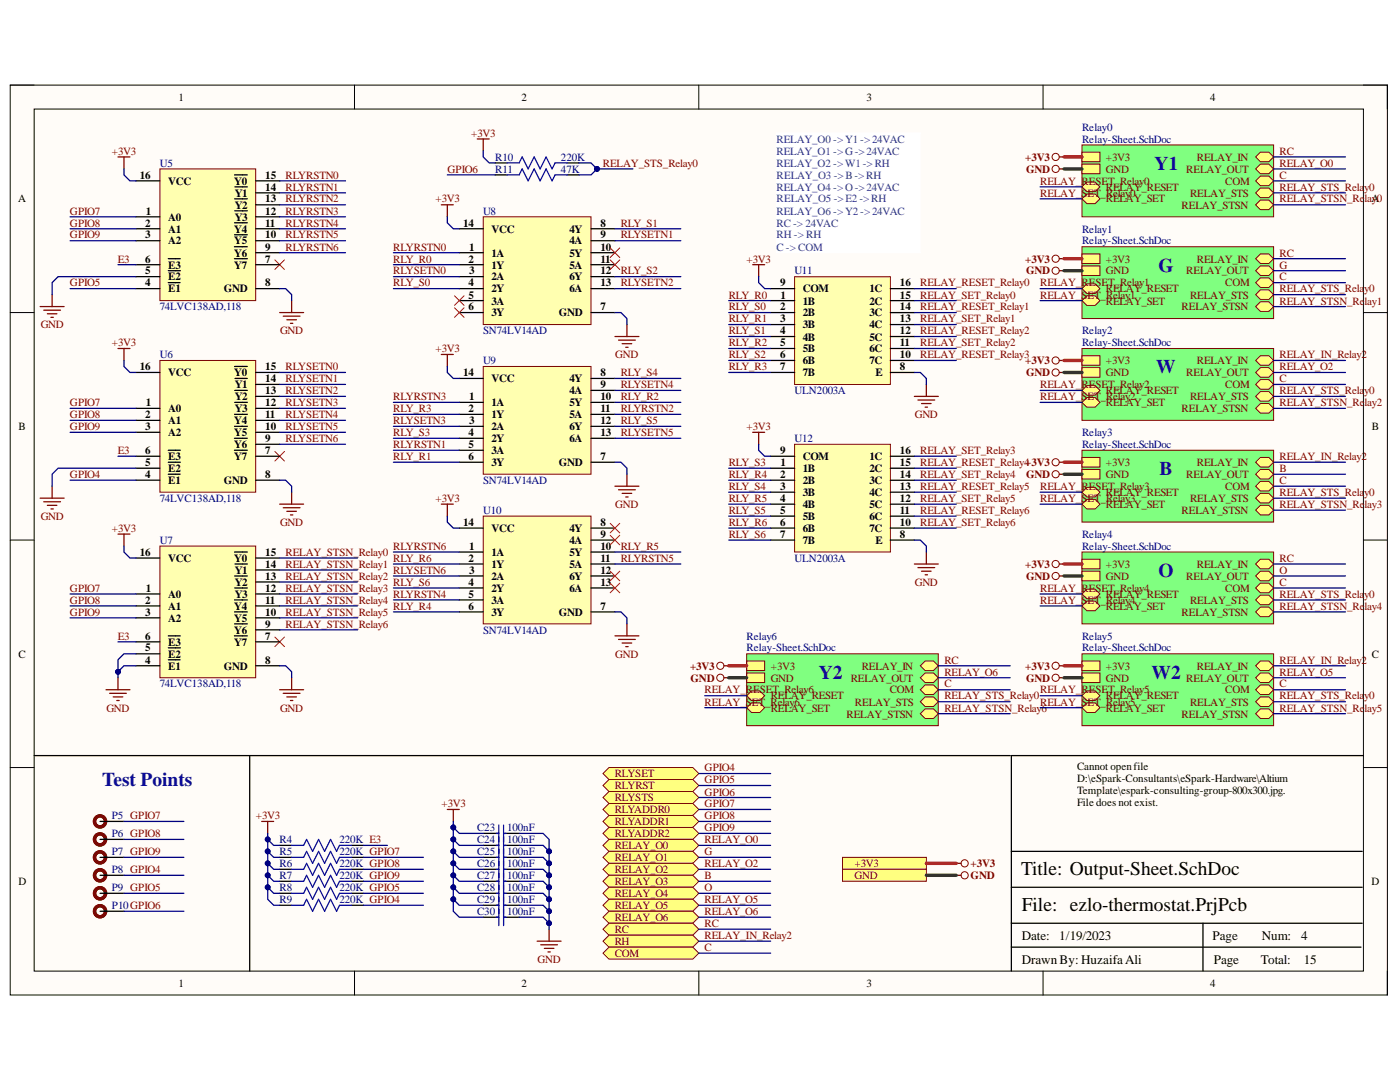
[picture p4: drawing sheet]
<svg xmlns="http://www.w3.org/2000/svg" width="279mm" height="216mm" viewBox="0 0 279 216" stroke-linecap="round" stroke-linejoin="round" font-family="sans-serif">
<defs><g id="words">
<g font-size="3.9" fill="#0b0b8e">
<text x="230.4" y="33.9">Y1</text>
<text x="231.2" y="54.2">G</text>
<text x="230.8" y="74.5">W</text>
<text x="231.4" y="94.7">B</text>
<text x="231.2" y="115.1">O</text>
<text x="163.4" y="135.4">Y2</text>
<text x="229.8" y="135.4">W2</text>
<text x="20.4" y="156.9">Test Points</text>
</g>
<g font-size="3.9">
<text x="203.8" y="174.5">Title: Output-Sheet.SchDoc</text>
<text x="203.9" y="181.7">File: ezlo-thermostat.PrjPcb</text>
</g>
<g font-size="2.6">
<text x="203.9" y="187.5">Date:</text>
<text x="211.4" y="187.5">1/19/2023</text>
<text x="242" y="187.5">Page</text>
<text x="251.8" y="187.5">Num:</text>
<text x="259.7" y="187.5">4</text>
<text x="203.9" y="192.3">Drawn By: HuzaifaAli</text>
<text x="242.3" y="192.3">Page</text>
<text x="251.6" y="192.3">Total:</text>
<text x="260.2" y="192.3">15</text>
</g>
<g font-size="2.2">
<text x="35.6" y="20.1">1</text>
<text x="104.1" y="20.1">2</text>
<text x="172.9" y="20.1">3</text>
<text x="241.5" y="20.1">4</text>
<text x="27.9" y="35.7">16</text>
<text x="52.9" y="35.7">15</text>
<text x="3.6" y="40.4">A</text>
<text x="33.6" y="36.8">VCC</text>
<text x="46.8" y="36.8">Y0</text>
<text x="46.8" y="41.7">Y2</text>
<text x="46.8" y="39.2">Y1</text>
<text x="52.9" y="40.4">13</text>
<text x="52.9" y="38">14</text>
<text x="29" y="45.2">2</text>
<text x="29" y="47.6">3</text>
<text x="29.1" y="42.8">1</text>
<text x="33.6" y="44">A0</text>
<text x="33.6" y="46.4">A1</text>
<text x="46.8" y="46.4">Y4</text>
<text x="46.8" y="44">Y3</text>
<text x="52.9" y="47.6">10</text>
<text x="52.9" y="45.2">11</text>
<text x="52.9" y="42.8">12</text>
<text x="92.4" y="45.2">14</text>
<text x="98.1" y="46.4">VCC</text>
<text x="113.6" y="46.4">4Y</text>
<text x="119.8" y="45.2">8</text>
<text x="119.8" y="47.6">9</text>
<text x="29" y="52.4">6</text>
<text x="33.6" y="48.8">A2</text>
<text x="33.6" y="53.6">E3</text>
<text x="46.8" y="53.6">Y7</text>
<text x="46.8" y="51.2">Y6</text>
<text x="46.8" y="48.8">Y5</text>
<text x="52.9" y="52.4">7</text>
<text x="52.9" y="50">9</text>
<text x="93.5" y="52.4">2</text>
<text x="93.6" y="50">1</text>
<text x="98.1" y="51.2">1A</text>
<text x="98.1" y="53.6">1Y</text>
<text x="113.6" y="48.8">4A</text>
<text x="113.6" y="51.2">5Y</text>
<text x="113.6" y="53.6">5A</text>
<text x="119.8" y="50">10</text>
<text x="119.8" y="52.4">11</text>
<text x="29" y="57.1">4</text>
<text x="29" y="54.8">5</text>
<text x="33.6" y="58.3">E1</text>
<text x="33.6" y="55.9">E2</text>
<text x="44.6" y="58.3">GND</text>
<text x="52.9" y="57.1">8</text>
<text x="93.5" y="57.1">4</text>
<text x="93.5" y="59.6">5</text>
<text x="93.6" y="54.8">3</text>
<text x="98.1" y="55.9">2A</text>
<text x="98.1" y="58.3">2Y</text>
<text x="113.6" y="55.9">6Y</text>
<text x="113.6" y="58.3">6A</text>
<text x="119.8" y="54.8">12</text>
<text x="119.8" y="57.1">13</text>
<text x="155.7" y="57.1">9</text>
<text x="155.8" y="59.6">1</text>
<text x="160.2" y="58.3">COM</text>
<text x="173.5" y="58.3">1C</text>
<text x="179.6" y="57.1">16</text>
<text x="179.6" y="59.6">15</text>
<text x="93.5" y="62">6</text>
<text x="98.1" y="60.8">3A</text>
<text x="98.1" y="63.1">3Y</text>
<text x="111.5" y="63.1">GND</text>
<text x="119.8" y="62">7</text>
<text x="155.7" y="62">2</text>
<text x="155.7" y="64.3">3</text>
<text x="160.2" y="60.8">1B</text>
<text x="160.2" y="63.1">2B</text>
<text x="160.2" y="65.5">3B</text>
<text x="173.5" y="60.8">2C</text>
<text x="173.5" y="63.1">3C</text>
<text x="173.5" y="65.5">4C</text>
<text x="179.6" y="62">14</text>
<text x="179.6" y="64.3">13</text>
<text x="155.7" y="66.7">4</text>
<text x="155.7" y="69.1">5</text>
<text x="155.7" y="71.5">6</text>
<text x="160.2" y="68">4B</text>
<text x="160.2" y="70.3">5B</text>
<text x="173.5" y="68">5C</text>
<text x="173.5" y="70.3">6C</text>
<text x="179.6" y="66.7">12</text>
<text x="179.6" y="69.1">11</text>
<text x="179.6" y="71.5">10</text>
<text x="27.9" y="73.9">16</text>
<text x="33.6" y="75.1">VCC</text>
<text x="46.8" y="75.1">Y0</text>
<text x="46.8" y="77.5">Y1</text>
<text x="52.9" y="76.2">14</text>
<text x="52.9" y="73.9">15</text>
<text x="92.4" y="75.1">14</text>
<text x="98.1" y="76.2">VCC</text>
<text x="113.6" y="76.2">4Y</text>
<text x="119.8" y="75.1">8</text>
<text x="119.8" y="77.5">9</text>
<text x="155.7" y="73.9">7</text>
<text x="160.2" y="72.7">6B</text>
<text x="160.2" y="75.1">7B</text>
<text x="173.5" y="72.7">7C</text>
<text x="174.7" y="75.1">E</text>
<text x="179.6" y="73.9">8</text>
<text x="29" y="83.4">2</text>
<text x="29.1" y="81.1">1</text>
<text x="33.6" y="82.2">A0</text>
<text x="46.8" y="82.2">Y3</text>
<text x="46.8" y="79.9">Y2</text>
<text x="52.9" y="83.4">11</text>
<text x="52.9" y="81.1">12</text>
<text x="52.9" y="78.7">13</text>
<text x="93.5" y="82.2">2</text>
<text x="93.6" y="79.9">1</text>
<text x="98.1" y="81.1">1A</text>
<text x="98.1" y="83.4">1Y</text>
<text x="113.6" y="78.7">4A</text>
<text x="113.6" y="81.1">5Y</text>
<text x="113.6" y="83.4">5A</text>
<text x="119.8" y="79.9">10</text>
<text x="119.8" y="82.2">11</text>
<text x="3.7" y="85.8">B</text>
<text x="29" y="85.8">3</text>
<text x="33.6" y="84.6">A1</text>
<text x="33.6" y="87.1">A2</text>
<text x="46.8" y="89.4">Y6</text>
<text x="46.8" y="87.1">Y5</text>
<text x="46.8" y="84.6">Y4</text>
<text x="52.9" y="88.2">9</text>
<text x="52.9" y="85.8">10</text>
<text x="93.5" y="87.1">4</text>
<text x="93.5" y="89.4">5</text>
<text x="93.6" y="84.6">3</text>
<text x="98.1" y="85.8">2A</text>
<text x="98.1" y="88.2">2Y</text>
<text x="113.6" y="85.8">6Y</text>
<text x="113.6" y="88.2">6A</text>
<text x="119.8" y="84.6">12</text>
<text x="119.8" y="87.1">13</text>
<text x="273.8" y="85.8">B</text>
<text x="29" y="95.4">4</text>
<text x="29" y="93">5</text>
<text x="29" y="90.6">6</text>
<text x="33.6" y="94.2">E2</text>
<text x="33.6" y="91.8">E3</text>
<text x="46.8" y="91.8">Y7</text>
<text x="52.9" y="90.6">7</text>
<text x="52.9" y="95.4">8</text>
<text x="93.5" y="91.8">6</text>
<text x="98.1" y="90.6">3A</text>
<text x="98.1" y="93">3Y</text>
<text x="111.5" y="93">GND</text>
<text x="119.8" y="91.8">7</text>
<text x="155.7" y="95.4">2</text>
<text x="155.7" y="90.6">9</text>
<text x="155.8" y="93">1</text>
<text x="160.2" y="94.2">1B</text>
<text x="160.2" y="91.8">COM</text>
<text x="173.5" y="91.8">1C</text>
<text x="173.5" y="94.2">2C</text>
<text x="179.6" y="90.6">16</text>
<text x="179.6" y="93">15</text>
<text x="179.6" y="95.4">14</text>
<text x="33.6" y="96.6">E1</text>
<text x="44.6" y="96.6">GND</text>
<text x="155.7" y="97.8">3</text>
<text x="155.7" y="100.2">4</text>
<text x="160.2" y="96.6">2B</text>
<text x="160.2" y="99">3B</text>
<text x="160.2" y="101.3">4B</text>
<text x="173.5" y="96.6">3C</text>
<text x="173.5" y="99">4C</text>
<text x="173.5" y="101.3">5C</text>
<text x="179.6" y="97.8">13</text>
<text x="179.6" y="100.2">12</text>
<text x="92.4" y="105">14</text>
<text x="98.1" y="106.2">VCC</text>
<text x="113.6" y="106.2">4Y</text>
<text x="119.8" y="105">8</text>
<text x="119.8" y="107.3">9</text>
<text x="155.7" y="102.5">5</text>
<text x="155.7" y="105">6</text>
<text x="155.7" y="107.3">7</text>
<text x="160.2" y="103.7">5B</text>
<text x="160.2" y="106.2">6B</text>
<text x="173.5" y="103.7">6C</text>
<text x="173.5" y="106.2">7C</text>
<text x="179.6" y="107.3">8</text>
<text x="179.6" y="102.5">11</text>
<text x="179.6" y="105">10</text>
<text x="27.9" y="110.9">16</text>
<text x="33.6" y="112.1">VCC</text>
<text x="46.8" y="112.1">Y0</text>
<text x="52.9" y="113.3">14</text>
<text x="52.9" y="110.9">15</text>
<text x="93.5" y="112.1">2</text>
<text x="93.6" y="109.7">1</text>
<text x="98.1" y="110.9">1A</text>
<text x="98.1" y="113.3">1Y</text>
<text x="113.6" y="108.5">4A</text>
<text x="113.6" y="110.9">5Y</text>
<text x="113.6" y="113.3">5A</text>
<text x="119.8" y="109.7">10</text>
<text x="119.8" y="112.1">11</text>
<text x="160.2" y="108.5">7B</text>
<text x="174.7" y="108.5">E</text>
<text x="29.1" y="118.1">1</text>
<text x="33.6" y="119.3">A0</text>
<text x="46.8" y="119.3">Y3</text>
<text x="46.8" y="116.9">Y2</text>
<text x="46.8" y="114.5">Y1</text>
<text x="52.9" y="118.1">12</text>
<text x="52.9" y="115.7">13</text>
<text x="93.5" y="116.9">4</text>
<text x="93.5" y="119.3">5</text>
<text x="93.6" y="114.5">3</text>
<text x="98.1" y="115.7">2A</text>
<text x="98.1" y="118.1">2Y</text>
<text x="113.6" y="115.7">6Y</text>
<text x="113.6" y="118.1">6A</text>
<text x="119.8" y="114.5">12</text>
<text x="119.8" y="116.9">13</text>
<text x="29" y="120.4">2</text>
<text x="29" y="122.9">3</text>
<text x="33.6" y="121.6">A1</text>
<text x="33.6" y="124.1">A2</text>
<text x="46.8" y="124.1">Y5</text>
<text x="46.8" y="121.6">Y4</text>
<text x="52.9" y="125.3">9</text>
<text x="52.9" y="122.9">10</text>
<text x="52.9" y="120.4">11</text>
<text x="93.5" y="121.6">6</text>
<text x="98.1" y="120.4">3A</text>
<text x="98.1" y="122.9">3Y</text>
<text x="111.5" y="122.9">GND</text>
<text x="119.8" y="121.6">7</text>
<text x="3.7" y="131.3">C</text>
<text x="29" y="130">5</text>
<text x="29" y="127.6">6</text>
<text x="33.6" y="131.3">E2</text>
<text x="33.6" y="128.8">E3</text>
<text x="46.8" y="128.8">Y7</text>
<text x="46.8" y="126.4">Y6</text>
<text x="52.9" y="127.6">7</text>
<text x="273.8" y="131.3">C</text>
<text x="29" y="132.4">4</text>
<text x="33.6" y="133.6">E1</text>
<text x="44.6" y="133.6">GND</text>
<text x="52.9" y="132.4">8</text>
<text x="214.9" y="153.7">Cannot openfile</text>
<text x="214.9" y="156">D:\eSpark-Consultants\eSpark-Hardware\Altium</text>
<text x="214.9" y="158.5">Template\espark-consulting-group-800x300.jpg.</text>
<text x="214.9" y="160.8">File does not exist.</text>
<text x="3.7" y="176.7">D</text>
<text x="273.7" y="176.7">D</text>
<text x="35.6" y="196.9">1</text>
<text x="104.1" y="196.9">2</text>
<text x="172.9" y="196.9">3</text>
<text x="241.5" y="196.9">4</text>
</g>
<g font-size="2.2" fill="#800000">
<text x="94" y="27.3">+3V3</text>
<text x="22.3" y="30.8">+3V3</text>
<text x="57" y="35.7">RLYRSTN0</text>
<text x="89.3" y="34.5">GPIO6</text>
<text x="120.3" y="33.3">RELAY_STS_Relay0</text>
<text x="204.6" y="32.1">+3V3</text>
<text x="204.8" y="34.5">GND</text>
<text x="220.7" y="32.1">+3V3</text>
<text x="220.7" y="34.5">GND</text>
<text x="236.8" y="34.5">RELAY_OUT</text>
<text x="238.9" y="32.1">RELAY_IN</text>
<text x="255.4" y="33.3">RELAY_O0</text>
<text x="255.4" y="30.8">RC</text>
<text x="255.4" y="35.7">C</text>
<text x="57" y="38">RLYRSTN1</text>
<text x="57" y="40.4">RLYRSTN2</text>
<text x="86.9" y="40.4">+3V3</text>
<text x="207.6" y="36.8">RELAY_RESET_Relay0</text>
<text x="207.6" y="39.2">RELAY_SET_Relay0</text>
<text x="220.7" y="38">RELAY_RESET</text>
<text x="220.7" y="40.4">RELAY_SET</text>
<text x="235.8" y="41.7">RELAY_STSN</text>
<text x="237.5" y="39.2">RELAY_STS</text>
<text x="244.5" y="36.8">COM</text>
<text x="255.4" y="40.4">RELAY_STSN_Re</text>
<text x="255.4" y="38">RELAY_STS_Rela</text>
<text x="272.2" y="38">y0</text>
<text x="272.3" y="40.4">laA</text>
<text x="273.7" y="40.4">y0</text>
<text x="14" y="42.8">GPIO7</text>
<text x="14" y="45.2">GPIO8</text>
<text x="14" y="47.6">GPIO9</text>
<text x="57" y="42.8">RLYRSTN3</text>
<text x="57" y="45.2">RLYRSTN4</text>
<text x="57" y="47.6">RLYRSTN5</text>
<text x="123.9" y="45.2">RLY_S1</text>
<text x="123.9" y="47.6">RLYSETN1</text>
<text x="23.5" y="52.4">E3</text>
<text x="57" y="50">RLYRSTN6</text>
<text x="78.5" y="50">RLYRSTN0</text>
<text x="78.5" y="52.4">RLY_R0</text>
<text x="149" y="52.4">+3V3</text>
<text x="204.6" y="52.4">+3V3</text>
<text x="220.7" y="52.4">+3V3</text>
<text x="238.9" y="52.4">RELAY_IN</text>
<text x="255.4" y="53.6">G</text>
<text x="255.4" y="51.2">RC</text>
<text x="14" y="57.1">GPIO5</text>
<text x="78.5" y="54.8">RLYSETN0</text>
<text x="78.5" y="57.1">RLY_S0</text>
<text x="123.9" y="54.8">RLY_S2</text>
<text x="123.9" y="57.1">RLYSETN2</text>
<text x="145.4" y="59.6">RLY_R0</text>
<text x="183.7" y="57.1">RELAY_RESET_Relay0</text>
<text x="183.7" y="59.6">RELAY_SET_Relay0</text>
<text x="204.8" y="54.8">GND</text>
<text x="207.6" y="57.1">RELAY_RESET_Relay1</text>
<text x="207.6" y="59.6">RELAY_SET_Relay1</text>
<text x="220.7" y="54.8">GND</text>
<text x="220.7" y="58.3">RELAY_RESET</text>
<text x="236.8" y="54.8">RELAY_OUT</text>
<text x="237.5" y="59.6">RELAY_STS</text>
<text x="244.5" y="57.1">COM</text>
<text x="255.4" y="55.9">C</text>
<text x="255.4" y="58.3">RELAY_STS_Rela</text>
<text x="272.2" y="58.3">y0</text>
<text x="8.1" y="65.5">GND</text>
<text x="145.4" y="62">RLY_S0</text>
<text x="145.4" y="64.3">RLY_R1</text>
<text x="183.7" y="62">RELAY_RESET_Relay1</text>
<text x="183.7" y="64.3">RELAY_SET_Relay1</text>
<text x="220.7" y="60.8">RELAY_SET</text>
<text x="235.8" y="62">RELAY_STSN</text>
<text x="255.4" y="60.8">RELAY_STSN_Re</text>
<text x="272.3" y="60.8">lay1</text>
<text x="22.3" y="69.1">+3V3</text>
<text x="55.9" y="66.7">GND</text>
<text x="86.9" y="70.3">+3V3</text>
<text x="122.8" y="71.5">GND</text>
<text x="145.4" y="66.7">RLY_S1</text>
<text x="145.4" y="69.1">RLY_R2</text>
<text x="145.4" y="71.5">RLY_S2</text>
<text x="183.7" y="66.7">RELAY_RESET_Relay2</text>
<text x="183.7" y="69.1">RELAY_SET_Relay2</text>
<text x="183.7" y="71.5">RELAY_RESET_Relay3</text>
<text x="255.4" y="71.5">RELAY_IN_Relay2</text>
<text x="57" y="73.9">RLYSETN0</text>
<text x="57" y="76.2">RLYSETN1</text>
<text x="123.9" y="75.1">RLY_S4</text>
<text x="123.9" y="77.5">RLYSETN4</text>
<text x="145.4" y="73.9">RLY_R3</text>
<text x="204.6" y="72.7">+3V3</text>
<text x="204.8" y="75.1">GND</text>
<text x="207.6" y="77.5">RELAY_RESET_Relay2</text>
<text x="220.7" y="72.7">+3V3</text>
<text x="220.7" y="75.1">GND</text>
<text x="236.8" y="75.1">RELAY_OUT</text>
<text x="238.9" y="72.7">RELAY_IN</text>
<text x="244.5" y="77.5">COM</text>
<text x="255.4" y="73.9">RELAY_O2</text>
<text x="255.4" y="76.2">C</text>
<text x="14" y="81.1">GPIO7</text>
<text x="14" y="83.4">GPIO8</text>
<text x="57" y="78.7">RLYSETN2</text>
<text x="57" y="81.1">RLYSETN3</text>
<text x="57" y="83.4">RLYSETN4</text>
<text x="78.5" y="79.9">RLYRSTN3</text>
<text x="78.5" y="82.2">RLY_R3</text>
<text x="123.9" y="79.9">RLY_R2</text>
<text x="123.9" y="82.2">RLYRSTN2</text>
<text x="182.6" y="83.4">GND</text>
<text x="207.6" y="79.9">RELAY_SET_Relay2</text>
<text x="220.7" y="78.7">RELAY_RESET</text>
<text x="220.7" y="81.1">RELAY_SET</text>
<text x="235.8" y="82.2">RELAY_STSN</text>
<text x="237.5" y="79.9">RELAY_STS</text>
<text x="255.4" y="81.1">RELAY_STSN_Re</text>
<text x="255.4" y="78.7">RELAY_STS_Rela</text>
<text x="272.2" y="78.7">y0</text>
<text x="272.3" y="81.1">lay2</text>
<text x="14" y="85.8">GPIO9</text>
<text x="57" y="85.8">RLYSETN5</text>
<text x="57" y="88.2">RLYSETN6</text>
<text x="78.5" y="84.6">RLYSETN3</text>
<text x="78.5" y="87.1">RLY_S3</text>
<text x="78.5" y="89.4">RLYRSTN1</text>
<text x="123.9" y="84.6">RLY_S5</text>
<text x="123.9" y="87.1">RLYSETN5</text>
<text x="149" y="85.8">+3V3</text>
<text x="14" y="95.4">GPIO4</text>
<text x="23.5" y="90.6">E3</text>
<text x="78.5" y="91.8">RLY_R1</text>
<text x="145.4" y="93">RLY_S3</text>
<text x="145.4" y="95.4">RLY_R4</text>
<text x="183.7" y="90.6">RELAY_SET_Relay3</text>
<text x="183.7" y="93">RELAY_RESET_Relay4+3V3</text>
<text x="183.7" y="95.4">RELAY_SET_Relay4</text>
<text x="204.8" y="95.4">GND</text>
<text x="220.7" y="93">+3V3</text>
<text x="220.7" y="95.4">GND</text>
<text x="236.8" y="95.4">RELAY_OUT</text>
<text x="238.9" y="93">RELAY_IN</text>
<text x="255.4" y="94.2">B</text>
<text x="255.4" y="91.8">RELAY_IN_Relay2</text>
<text x="86.9" y="100.2">+3V3</text>
<text x="122.8" y="101.3">GND</text>
<text x="145.4" y="97.8">RLY_S4</text>
<text x="145.4" y="100.2">RLY_R5</text>
<text x="183.7" y="97.8">RELAY_RESET_Relay5</text>
<text x="183.7" y="100.2">RELAY_SET_Relay5</text>
<text x="207.6" y="97.8">RELAY_RESET_Relay3</text>
<text x="207.6" y="100.2">RELAY_SET_Relay3</text>
<text x="220.7" y="99">RELAY_RESET</text>
<text x="220.7" y="101.3">RELAY_SET</text>
<text x="237.5" y="100.2">RELAY_STS</text>
<text x="244.5" y="97.8">COM</text>
<text x="255.4" y="101.3">RELAY_STSN_Re</text>
<text x="255.4" y="96.6">C</text>
<text x="255.4" y="99">RELAY_STS_Rela</text>
<text x="272.2" y="99">y0</text>
<text x="272.3" y="101.3">lay3</text>
<text x="8.1" y="103.7">GND</text>
<text x="22.3" y="106.2">+3V3</text>
<text x="55.9" y="105">GND</text>
<text x="145.4" y="102.5">RLY_S5</text>
<text x="145.4" y="105">RLY_R6</text>
<text x="145.4" y="107.3">RLY_S6</text>
<text x="183.7" y="102.5">RELAY_RESET_Relay6</text>
<text x="183.7" y="105">RELAY_SET_Relay6</text>
<text x="235.8" y="102.5">RELAY_STSN</text>
<text x="57" y="110.9">RELAY_STSN_Relay0</text>
<text x="57" y="113.3">RELAY_STSN_Relay1</text>
<text x="78.5" y="109.7">RLYRSTN6</text>
<text x="78.5" y="112.1">RLY_R6</text>
<text x="123.9" y="109.7">RLY_R5</text>
<text x="123.9" y="112.1">RLYRSTN5</text>
<text x="204.6" y="113.3">+3V3</text>
<text x="220.7" y="113.3">+3V3</text>
<text x="238.9" y="113.3">RELAY_IN</text>
<text x="255.4" y="112.1">RC</text>
<text x="14" y="118.1">GPIO7</text>
<text x="57" y="115.7">RELAY_STSN_Relay2</text>
<text x="57" y="118.1">RELAY_STSN_Relay3</text>
<text x="78.5" y="114.5">RLYSETN6</text>
<text x="78.5" y="116.9">RLY_S6</text>
<text x="78.5" y="119.3">RLYRSTN4</text>
<text x="182.6" y="116.9">GND</text>
<text x="204.8" y="115.7">GND</text>
<text x="207.6" y="118.1">RELAY_RESET_Relay4</text>
<text x="220.7" y="115.7">GND</text>
<text x="220.7" y="119.3">RELAY_RESET</text>
<text x="236.8" y="115.7">RELAY_OUT</text>
<text x="244.5" y="118.1">COM</text>
<text x="255.4" y="114.5">O</text>
<text x="255.4" y="116.9">C</text>
<text x="255.4" y="119.3">RELAY_STS_Rela</text>
<text x="272.2" y="119.3">y0</text>
<text x="14" y="120.4">GPIO8</text>
<text x="14" y="122.9">GPIO9</text>
<text x="57" y="120.4">RELAY_STSN_Relay4</text>
<text x="57" y="122.9">RELAY_STSN_Relay5</text>
<text x="57" y="125.3">RELAY_STSN_Relay6</text>
<text x="78.5" y="121.6">RLY_R4</text>
<text x="207.6" y="120.4">RELAY_SET_Relay4</text>
<text x="220.7" y="121.6">RELAY_SET</text>
<text x="235.8" y="122.9">RELAY_STSN</text>
<text x="237.5" y="120.4">RELAY_STS</text>
<text x="255.4" y="121.6">RELAY_STSN_Re</text>
<text x="272.3" y="121.6">lay4</text>
<text x="23.5" y="127.6">E3</text>
<text x="122.8" y="131.3">GND</text>
<text x="137.7" y="133.6">+3V3</text>
<text x="137.8" y="136">GND</text>
<text x="153.8" y="133.6">+3V3</text>
<text x="153.8" y="136">GND</text>
<text x="169.8" y="136">RELAY_OUT</text>
<text x="172" y="133.6">RELAY_IN</text>
<text x="188.5" y="134.8">RELAY_O6</text>
<text x="188.5" y="132.4">RC</text>
<text x="188.5" y="137.2">C</text>
<text x="204.6" y="133.6">+3V3</text>
<text x="204.8" y="136">GND</text>
<text x="220.7" y="133.6">+3V3</text>
<text x="220.7" y="136">GND</text>
<text x="236.8" y="136">RELAY_OUT</text>
<text x="238.9" y="133.6">RELAY_IN</text>
<text x="255.4" y="134.8">RELAY_O5</text>
<text x="255.4" y="132.4">RELAY_IN_Relay2</text>
<text x="255.4" y="137.2">C</text>
<text x="21.2" y="142">GND</text>
<text x="55.9" y="142">GND</text>
<text x="140.6" y="138.4">RELAY_RESET_Relay6</text>
<text x="140.6" y="140.8">RELAY_SET_Relay6</text>
<text x="153.8" y="139.5">RELAY_RESET</text>
<text x="153.8" y="142">RELAY_SET</text>
<text x="168.9" y="143.2">RELAY_STSN</text>
<text x="170.6" y="140.8">RELAY_STS</text>
<text x="177.6" y="138.4">COM</text>
<text x="188.5" y="142">RELAY_STSN_Relay6</text>
<text x="188.5" y="139.5">RELAY_STS_Relay0</text>
<text x="207.6" y="138.4">RELAY_RESET_Relay5</text>
<text x="207.6" y="140.8">RELAY_SET_Relay5</text>
<text x="220.7" y="139.5">RELAY_RESET</text>
<text x="220.7" y="142">RELAY_SET</text>
<text x="235.8" y="143.2">RELAY_STSN</text>
<text x="237.5" y="140.8">RELAY_STS</text>
<text x="244.5" y="138.4">COM</text>
<text x="255.4" y="142">RELAY_STSN_Re</text>
<text x="255.4" y="139.5">RELAY_STS_Rela</text>
<text x="272.2" y="139.5">y0</text>
<text x="272.3" y="142">lay5</text>
<text x="122.7" y="155.1">RLYSET</text>
<text x="140.6" y="153.9">GPIO4</text>
<text x="88.1" y="161.1">+3V3</text>
<text x="122.7" y="157.5">RLYRST</text>
<text x="122.7" y="159.9">RLYSTS</text>
<text x="140.6" y="156.3">GPIO5</text>
<text x="140.6" y="158.7">GPIO6</text>
<text x="140.6" y="161.1">GPIO7</text>
<text x="51.1" y="163.5">+3V3</text>
<text x="122.7" y="162.3">RLYADDR0</text>
<text x="122.7" y="164.7">RLYADDR1</text>
<text x="122.7" y="167">RLYADDR2</text>
<text x="140.6" y="163.5">GPIO8</text>
<text x="140.6" y="165.8">GPIO9</text>
<text x="122.7" y="169.5">RELAY_O0</text>
<text x="122.7" y="171.8">RELAY_O1</text>
<text x="140.6" y="168.3">RELAY_O0</text>
<text x="140.6" y="170.7">G</text>
<text x="140.6" y="173">RELAY_O2</text>
<text x="170.5" y="173">+3V3</text>
<text x="193.7" y="173">+3V3</text>
<text x="122.7" y="174.2">RELAY_O2</text>
<text x="122.7" y="176.7">RELAY_O3</text>
<text x="122.7" y="179">RELAY_O4</text>
<text x="140.6" y="175.4">B</text>
<text x="140.6" y="177.8">O</text>
<text x="170.5" y="175.4">GND</text>
<text x="193.7" y="175.4">GND</text>
<text x="122.7" y="181.4">RELAY_O5</text>
<text x="122.7" y="183.8">RELAY_O6</text>
<text x="140.6" y="180.2">RELAY_O5</text>
<text x="140.6" y="182.6">RELAY_O6</text>
<text x="140.6" y="184.9">RC</text>
<text x="122.7" y="186.2">RC</text>
<text x="122.7" y="188.6">RH</text>
<text x="122.7" y="190.9">COM</text>
<text x="140.6" y="187.4">RELAY_IN_Relay2</text>
<text x="140.6" y="189.8">C</text>
<text x="107.3" y="192.1">GND</text>
</g>
<g font-size="2.2" fill="#0b5394">
<text x="155" y="28.5">RELAY_O0 -&gt;Y1 -&gt;24VAC</text>
<text x="155" y="30.8">RELAY_O1 -&gt;G-&gt;24VAC</text>
<text x="155" y="33.3">RELAY_O2 -&gt;W1-&gt;RH</text>
<text x="155" y="35.7">RELAY_O3 -&gt;B-&gt;RH</text>
<text x="155" y="38">RELAY_O4 -&gt;O-&gt;24VAC</text>
<text x="155" y="40.4">RELAY_O5 -&gt;E2 -&gt;RH</text>
<text x="155" y="42.8">RELAY_O6 -&gt;Y2 -&gt;24VAC</text>
<text x="155" y="45.2">RC -&gt; 24VAC</text>
<text x="155" y="47.6">RH -&gt; RH</text>
<text x="155" y="50">C -&gt; COM</text>
</g>
<g font-size="2.2" fill="#000080">
<text x="216" y="26.1">Relay0</text>
<text x="216" y="28.5">Relay-Sheet.SchDoc</text>
<text x="31.9" y="33.3">U5</text>
<text x="98.8" y="32.1">R10</text>
<text x="98.8" y="34.5">R11</text>
<text x="112" y="32.1">220K</text>
<text x="112" y="34.5">47K</text>
<text x="96.4" y="42.8">U8</text>
<text x="216" y="46.4">Relay1</text>
<text x="216" y="48.8">Relay-Sheet.SchDoc</text>
<text x="158.5" y="54.8">U11</text>
<text x="31.9" y="62">74LVC138AD,118</text>
<text x="31.9" y="71.5">U6</text>
<text x="96.4" y="66.7">SN74LV14AD</text>
<text x="216" y="66.7">Relay2</text>
<text x="216" y="69.1">Relay-Sheet.SchDoc</text>
<text x="96.4" y="72.7">U9</text>
<text x="158.5" y="78.7">ULN2003A</text>
<text x="158.5" y="88.2">U12</text>
<text x="216" y="87.1">Relay3</text>
<text x="216" y="89.4">Relay-Sheet.SchDoc</text>
<text x="31.9" y="100.2">74LVC138AD,118</text>
<text x="96.4" y="96.6">SN74LV14AD</text>
<text x="96.4" y="102.5">U10</text>
<text x="216" y="107.3">Relay4</text>
<text x="31.9" y="108.5">U7</text>
<text x="158.5" y="112.1">ULN2003A</text>
<text x="216" y="109.7">Relay-Sheet.SchDoc</text>
<text x="96.4" y="126.4">SN74LV14AD</text>
<text x="149" y="127.6">Relay6</text>
<text x="149" y="130">Relay-Sheet.SchDoc</text>
<text x="216" y="127.6">Relay5</text>
<text x="216" y="130">Relay-Sheet.SchDoc</text>
<text x="31.9" y="137.2">74LVC138AD,118</text>
<text x="22.3" y="163.5">P5 GPIO7</text>
<text x="22.3" y="167">P6 GPIO8</text>
<text x="95.2" y="165.8">C23</text>
<text x="101.2" y="165.8">100nF</text>
<text x="22.3" y="170.7">P7 GPIO9</text>
<text x="55.8" y="168.3">R4</text>
<text x="55.8" y="170.7">R5</text>
<text x="55.8" y="173">R6</text>
<text x="67.7" y="168.3">220K E3</text>
<text x="67.7" y="170.7">220K GPIO7</text>
<text x="67.7" y="173">220K GPIO8</text>
<text x="95.2" y="168.3">C24</text>
<text x="95.2" y="170.7">C25</text>
<text x="95.2" y="173">C26</text>
<text x="101.2" y="168.3">100nF</text>
<text x="101.2" y="170.7">100nF</text>
<text x="101.2" y="173">100nF</text>
<text x="22.3" y="174.2">P8 GPIO4</text>
<text x="22.3" y="177.8">P9 GPIO5</text>
<text x="55.8" y="175.4">R7</text>
<text x="55.8" y="177.8">R8</text>
<text x="67.7" y="175.4">220K GPIO9</text>
<text x="67.7" y="177.8">220K GPIO5</text>
<text x="95.2" y="175.4">C27</text>
<text x="95.2" y="177.8">C28</text>
<text x="101.2" y="175.4">100nF</text>
<text x="101.2" y="177.8">100nF</text>
<text x="22.3" y="181.4">P10GPIO6</text>
<text x="55.8" y="180.2">R9</text>
<text x="67.7" y="180.2">220K GPIO4</text>
<text x="95.2" y="180.2">C29</text>
<text x="95.2" y="182.6">C30</text>
<text x="101.2" y="180.2">100nF</text>
<text x="101.2" y="182.6">100nF</text>
</g>
</g></defs>
<path d="M2 17h274.9v181.5h-274.9z" fill-rule="evenodd" fill="#fffcf8"/>
<path d="M2 17h274.9v181.5h-274.9z" fill="none" stroke="#000" stroke-width=".2"/>
<path d="M6.8 21.8h265.3v172h-265.3z" fill-rule="evenodd" fill="#fffcf8"/>
<g fill="none" stroke="#000" stroke-width=".2">
<path d="M2 17h4.8M70.7 17v4.8M139.5 17v4.8M208.2 17v4.8M272.1 17h4.8v4.8M6.8 21.8h265.3v172h-265.3zM2 62.4h4.8M272.1 62.4h4.8M2 107.8h4.8M272.1 107.8h4.8M2 153.2h4.8M272.1 153.2h4.8"/>
<path d="M70.8 193.8v4.7M139.5 193.8v4.7M208.2 193.8v4.7M276.9 193.8v4.7"/>
</g>
<path d="M6.8 150.8h194.8M49.8 150.8v43M272.1 150.8h-70.3v43M201.8 177h70.1M201.8 169.9h70.1M201.8 189h69.8M201.8 184.2h70.1M240.1 184.2v9.6" fill="none" stroke="#000" stroke-width=".25"/>
<path d="M158.6 88.7h19.1v21.5h-19.1z" fill-rule="evenodd" fill="#ffffb0"/>
<path d="M158.6 88.7h19.1v21.5h-19.1z" fill="none" stroke="#800000" stroke-width=".2"/>
<g fill="none" stroke="#000" stroke-width=".25">
<path d="M153.8 93.4h4.8M153.8 95.8h4.8M153.8 98.2h4.8M153.8 91h4.8M177.7 93.4h4.8M177.7 95.8h4.8M177.7 98.2h4.8M177.7 91h4.8M153.8 100.6h4.8M153.8 103h4.8M153.8 105.4h4.8M153.8 107.8h4.8"/>
<path d="M177.7 100.6h4.8M177.7 103h4.8M177.7 105.4h4.8M177.7 107.8h4.8"/>
</g>
<path d="M158.6 55.2h19.1v21.5h-19.1z" fill-rule="evenodd" fill="#ffffb0"/>
<path d="M158.6 55.2h19.1v21.5h-19.1z" fill="none" stroke="#800000" stroke-width=".2"/>
<g fill="none" stroke="#000" stroke-width=".25">
<path d="M153.8 60h4.8M153.8 57.6h4.8M177.7 60h4.8M177.7 57.6h4.8M153.8 62.4h4.8M153.8 64.8h4.8M153.8 67.1h4.8M153.8 69.5h4.8M153.8 71.9h4.8M153.8 74.3h4.8M177.7 62.4h4.8M177.7 64.8h4.8"/>
<path d="M177.7 67.1h4.8M177.7 69.5h4.8M177.7 71.9h4.8M177.7 74.3h4.8"/>
</g>
<path d="M96.4 73.1h21.5v21.5h-21.5z" fill-rule="evenodd" fill="#ffffb0"/>
<path d="M96.4 73.1h21.5v21.5h-21.5z" fill="none" stroke="#800000" stroke-width=".2"/>
<g fill="none" stroke="#000" stroke-width=".25">
<path d="M91.7 75.5h4.7M117.9 75.5h4.8M117.9 77.9h4.8M91.7 80.3h4.7M91.7 82.7h4.7M91.7 85.1h4.7M91.7 87.5h4.7M91.7 89.8h4.7M91.7 92.2h4.7M117.9 80.3h4.8M117.9 82.7h4.8M117.9 85.1h4.8"/>
<path d="M117.9 87.5h4.8M117.9 92.2h4.8M55.8 168.7h2.4M55.8 171.1h2.4M55.8 173.5h2.4M55.8 175.9h2.4M55.8 178.2h2.4M70.1 168.7h2.4M70.1 171.1h2.4M70.1 173.5h2.4M70.1 175.9h2.4M70.1 178.2h2.4"/>
<path d="M96.4 168.7h3.1M96.4 171.1h3.1M96.4 166.3h3.1M96.4 173.5h3.2M96.4 175.9h3.2M96.4 178.2h3.2M100.5 168.7h3.1M100.5 171.1h3.1M100.5 166.3h3.1M100.5 173.5h3.1M100.5 175.9h3.1M100.5 178.2h3.1"/>
<path d="M55.8 180.6h2.4M70.1 180.6h2.4M96.4 180.6h3.2M96.4 183h3.2M100.5 180.6h3.1M100.5 183h3.1"/>
</g>
<g fill="none" stroke="#800000" stroke-width=".25">
<path d="M23.5 31.3h2.4M24.7 31.3v2.4M10.4 58.8v2.4M58.2 60v2.4M8 61.2h4.8M8.7 61.9h3.4M9.4 62.6h2M10.2 63.3h.4M23.5 69.5h2.4M24.7 69.5v2.4M55.8 62.4h4.8M56.5 63.1h3.4"/>
<path d="M57.2 63.8h2M58 64.5h.4M8 99.4h4.8M10.4 97v2.4M58.2 98.2v2.4M8.7 100.1h3.4M9.4 100.8h2M10.2 101.6h.4M23.5 106.6h2.4M24.7 106.6v2.4M55.8 100.6h4.8M56.5 101.3h3.4"/>
<path d="M57.2 102h2M58 102.7h.4M21.2 137.6h4.7M21.9 138.3h3.3M22.6 139.1h1.9M23.3 139.8h.5M23.5 135.2v2.4M55.8 137.6h4.8M56.5 138.3h3.4M57.2 139.1h2M58 139.8h.4M58.2 135.2v2.4"/>
<path d="M52.2 163.9h2.4M53.4 163.9v2.4M89.3 161.5h2.4M90.5 161.5v2.4M107.2 187.8h4.8M107.9 188.5h3.4M108.6 189.2h1.9M109.4 189.9h.4M109.6 185.4v2.4"/>
</g>
<g fill="none" stroke="#00f" stroke-width=".25">
<path d="M58.2 168.7h2.4l.6-1.2 1.2 2.4 1.2-2.4 1.2 2.4 1.2-2.4 1.2 2.4 .6-1.2h2.3M58.2 171.1h2.4l.6-1.2 1.2 2.4 1.2-2.4 1.2 2.4 1.2-2.4 1.2 2.4 .6-1.2h2.3M58.2 178.2h2.4l.6-1.2 1.2 2.4 1.2-2.4 1.2 2.4 1.2-2.4 1.2 2.4 .6-1.2h2.3M58.2 173.5h2.4l.6-1.2 1.2 2.4 1.2-2.4 1.2 2.4 1.2-2.4 1.2 2.4 .6-1.2h2.3M58.2 175.9h2.4l.6-1.2 1.2 2.3 1.2-2.3 1.2 2.3 1.2-2.3 1.2 2.3 .6-1.1h2.3M99.1 168.7h.4M99.1 171.1h.4M99.1 173.5h.5M99.1 175.9h.5M99.1 178.2h.5M99.1 166.3h.4M99.5 164.6l.1 20.1"/>
<path d="M100.5 168.7h.5M100.5 171.1h.5M100.5 164.6v20.1M100.5 166.3h.5M100.5 173.5h.5M100.5 175.9h.5M100.5 178.2h.5M58.2 180.6h2.4l.6-1.2 1.2 2.4 1.2-2.4 1.2 2.4 1.2-2.4 1.2 2.4 .6-1.2h2.3M99.1 180.6h.5M99.1 183h.5M100.5 180.6h.5M100.5 183h.5"/>
</g>
<path d="M54.9 51.9l1.9 1.9M56.8 51.9l-1.9 1.9M54.9 90.1l1.9 1.9M56.8 90.1l-1.9 1.9M54.9 127.1l1.9 1.9M56.8 127.1l-1.9 1.9" fill="none" stroke="#f00" stroke-width=".2"/>
<path d="M31.9 33.7h19.1v26.3h-19.1z" fill-rule="evenodd" fill="#ffffb0"/>
<path d="M31.9 33.7h19.1v26.3h-19.1z" fill="none" stroke="#800000" stroke-width=".2"/>
<g fill="none" stroke="#000" stroke-width=".25">
<path d="M27.1 36.1h4.8M46.8 34.9h2.6M46.8 39.7h2.6M46.9 37.3h2.5M51 38.5h4.8M51 36.1h4.8M27.1 43.3h4.8M27.1 45.6h4.8M27.1 48h4.8M27.1 57.6h4.8M27.1 55.2h4.8M27.1 52.8h4.8"/>
<path d="M33.6 56.4h2.3M33.6 54h2.4M33.6 51.6h2.4M46.8 51.6h2.6M46.8 49.2h2.6M46.8 46.8h2.6M46.8 44.5h2.6M46.8 42.1h2.6M51 43.3h4.8M51 45.6h4.8M51 48h4.8M51 57.6h4.8"/>
<path d="M51 52.8h4.8M51 50.4h4.8M51 40.9h4.8"/>
</g>
<path d="M31.9 71.9h19.1v26.3h-19.1z" fill-rule="evenodd" fill="#ffffb0"/>
<path d="M31.9 71.9h19.1v26.3h-19.1z" fill="none" stroke="#800000" stroke-width=".2"/>
<g fill="none" stroke="#000" stroke-width=".25">
<path d="M27.1 74.3h4.8M46.8 73.1h2.6M46.8 77.9h2.6M46.9 75.5h2.5M51 79.1h4.8M51 76.7h4.8M51 74.3h4.8M27.1 81.5h4.8M27.1 83.9h4.8M27.1 86.3h4.8M27.1 95.8h4.8M27.1 93.4h4.8"/>
<path d="M27.1 91h4.8M33.6 94.6h2.3M33.6 92.2h2.4M33.6 89.8h2.4M46.8 89.8h2.6M46.8 87.5h2.6M46.8 85.1h2.6M46.8 82.7h2.6M46.8 80.3h2.6M51 81.5h4.8M51 83.9h4.8M51 86.3h4.8"/>
<path d="M51 95.8h4.8M51 91h4.8M51 88.7h4.8"/>
</g>
<path d="M31.9 109h19.1v26.2h-19.1z" fill-rule="evenodd" fill="#ffffb0"/>
<path d="M31.9 109h19.1v26.2h-19.1z" fill="none" stroke="#800000" stroke-width=".2"/>
<g fill="none" stroke="#000" stroke-width=".25">
<path d="M27.1 118.5h4.8M27.1 111.3h4.8M46.8 110.2h2.6M46.8 119.7h2.6M46.8 114.9h2.6M46.8 117.3h2.6M46.9 112.5h2.5M51 118.5h4.8M51 116.1h4.8M51 113.7h4.8M51 111.3h4.8M27.1 120.9h4.8"/>
<path d="M27.1 123.3h4.8M27.1 132.8h4.8M27.1 130.5h4.8M27.1 128.1h4.8M33.6 131.7h2.3M33.6 129.3h2.4M33.6 126.9h2.4M46.8 126.9h2.6M46.8 124.5h2.6M46.8 122.1h2.6M51 120.9h4.8M51 123.3h4.8"/>
<path d="M51 132.8h4.8M51 128.1h4.8M51 125.7h4.8"/>
</g>
<path d="M96.4 103h21.5v21.5h-21.5z" fill-rule="evenodd" fill="#ffffb0"/>
<path d="M96.4 103h21.5v21.5h-21.5z" fill="none" stroke="#800000" stroke-width=".2"/>
<g fill="none" stroke="#000" stroke-width=".25">
<path d="M91.7 110.2h4.7M91.7 112.5h4.7M91.7 114.9h4.7M91.7 117.3h4.7M91.7 119.7h4.7M91.7 105.4h4.7M117.9 110.2h4.8M117.9 112.5h4.8M117.9 114.9h4.8M117.9 117.3h4.8M117.9 105.4h4.8M117.9 107.8h4.8"/>
<path d="M91.7 122.1h4.7M117.9 122.1h4.8"/>
</g>
<path d="M96.4 43.3h21.5v21.5h-21.5z" fill-rule="evenodd" fill="#ffffb0"/>
<path d="M96.4 43.3h21.5v21.5h-21.5z" fill="none" stroke="#800000" stroke-width=".2"/>
<g fill="none" stroke="#000" stroke-width=".25">
<path d="M91.7 50.4h4.7M91.7 52.8h4.7M91.7 55.2h4.7M91.7 57.6h4.7M91.7 60h4.7M91.7 45.6h4.7M117.9 50.4h4.8M117.9 52.8h4.8M117.9 55.2h4.8M117.9 57.6h4.8M117.9 45.6h4.8M117.9 48h4.8"/>
<path d="M91.7 62.4h4.7M117.9 62.4h4.8"/>
</g>
<g fill="none" stroke="#800000" stroke-width=".25">
<path d="M88.1 40.9h2.4M89.3 40.9v2.4M150.2 52.8h2.4M151.4 52.8v2.4M88.1 70.7h2.4M89.3 70.7v2.4M122.7 67.1h4.8M123.4 67.9h3.4M124.2 68.6h1.9M124.9 69.3h.5M125.1 64.8v2.3M182.5 79.1h4.8"/>
<path d="M183.2 79.8h3.3M184.9 76.7v2.4M122.7 97h4.8M123.4 97.7h3.4M124.2 98.4h1.9M124.9 99.2h.5M125.1 94.6v2.4M150.2 86.3h2.4M151.4 86.3v2.4M183.9 80.5h1.9M184.6 81.2h.5M88.1 100.6h2.4"/>
<path d="M89.3 100.6v2.4M182.5 112.5h4.8M183.2 113.3h3.3M183.9 114h1.9M184.6 114.7h.5M184.9 110.2v2.3M122.7 126.9h4.8M123.4 127.6h3.4M124.2 128.3h1.9M124.9 129h.5M125.1 124.5v2.4"/>
</g>
<g fill="none" stroke="#f00" stroke-width=".2">
<path d="M90.7 59l1.9 1.9M92.6 59l-1.9 1.9M121.8 49.5l1.9 1.9M121.8 51.9l1.9 1.9M123.7 49.5l-1.9 1.9M123.7 51.9l-1.9 1.9M90.7 61.4l1.9 1.9M92.6 61.4l-1.9 1.9M121.8 104.4l1.9 1.9M121.8 106.8l1.9 1.9M121.8 116.4l1.9 1.9M121.8 114l1.9 1.9"/>
<path d="M123.7 104.4l-1.9 1.9M123.7 106.8l-1.9 1.9M123.7 116.4l-1.9 1.9M123.7 114l-1.9 1.9"/>
</g>
<path d="M215.9 28.9h38.3v14.4h-38.3z" fill-rule="evenodd" fill="#80ff80"/>
<path d="M215.9 28.9h38.3v14.4h-38.3z" fill="none" stroke="#800000" stroke-width=".2"/>
<path d="M215.9 30.4h3.6v1.9h-3.6z" fill-rule="evenodd" fill="#ffff80"/>
<path d="M215.9 30.4h3.6v1.9h-3.6z" fill="none" stroke="#800000" stroke-width=".2"/>
<path d="M215.9 32.7h3.6v2h-3.6z" fill-rule="evenodd" fill="#ffff80"/>
<path d="M215.9 32.7h3.6v2h-3.6z" fill="none" stroke="#800000" stroke-width=".2"/>
<path d="M215.9 37.3l1-1h1.7l.9 1-.9 .9h-1.7z" fill-rule="evenodd" fill="#ffff80"/>
<path d="M215.9 37.3l1-1h1.7l.9 1-.9 .9h-1.7z" fill="none" stroke="#800000" stroke-width=".2"/>
<path d="M215.9 39.7l1-1h1.7l.9 1-.9 .9h-1.7z" fill-rule="evenodd" fill="#ffff80"/>
<path d="M215.9 39.7l1-1h1.7l.9 1-.9 .9h-1.7z" fill="none" stroke="#800000" stroke-width=".2"/>
<path d="M250.6 31.3l.9-.9h1.7l1 .9-1 1h-1.7z" fill-rule="evenodd" fill="#ffff80"/>
<path d="M250.6 31.3l.9-.9h1.7l1 .9-1 1h-1.7z" fill="none" stroke="#800000" stroke-width=".2"/>
<path d="M251.5 32.7h1.7l1 1-1 1h-1.7l-.9-1z" fill-rule="evenodd" fill="#ffff80"/>
<path d="M251.5 32.7h1.7l1 1-1 1h-1.7l-.9-1z" fill="none" stroke="#800000" stroke-width=".2"/>
<path d="M251.5 35.1h1.7l1 1-1 .9h-1.7l-.9-.9z" fill-rule="evenodd" fill="#ffff80"/>
<path d="M251.5 35.1h1.7l1 1-1 .9h-1.7l-.9-.9z" fill="none" stroke="#800000" stroke-width=".2"/>
<path d="M251.5 37.5h1.7l1 1-1 .9h-1.7l-.9-.9z" fill-rule="evenodd" fill="#ffff80"/>
<path d="M251.5 37.5h1.7l1 1-1 .9h-1.7l-.9-.9z" fill="none" stroke="#800000" stroke-width=".2"/>
<path d="M250.6 40.9l.9-1h1.7l1 1-1 .9h-1.7z" fill-rule="evenodd" fill="#ffff80"/>
<path d="M250.6 40.9l.9-1h1.7l1 1-1 .9h-1.7z" fill="none" stroke="#800000" stroke-width=".2"/>
<path d="M215.9 49.2h38.3v14.4h-38.3z" fill-rule="evenodd" fill="#80ff80"/>
<path d="M215.9 49.2h38.3v14.4h-38.3z" fill="none" stroke="#800000" stroke-width=".2"/>
<path d="M215.9 50.7h3.6v1.9h-3.6z" fill-rule="evenodd" fill="#ffff80"/>
<path d="M215.9 50.7h3.6v1.9h-3.6z" fill="none" stroke="#800000" stroke-width=".2"/>
<path d="M215.9 53.1h3.6v1.9h-3.6z" fill-rule="evenodd" fill="#ffff80"/>
<path d="M215.9 53.1h3.6v1.9h-3.6z" fill="none" stroke="#800000" stroke-width=".2"/>
<path d="M215.9 57.6l1-1h1.7l.9 1-.9 .9h-1.7z" fill-rule="evenodd" fill="#ffff80"/>
<path d="M215.9 57.6l1-1h1.7l.9 1-.9 .9h-1.7z" fill="none" stroke="#800000" stroke-width=".2"/>
<path d="M215.9 60l1-1h1.7l.9 1-.9 .9h-1.7z" fill-rule="evenodd" fill="#ffff80"/>
<path d="M215.9 60l1-1h1.7l.9 1-.9 .9h-1.7z" fill="none" stroke="#800000" stroke-width=".2"/>
<path d="M250.6 51.6l.9-.9h1.7l1 .9-1 1h-1.7z" fill-rule="evenodd" fill="#ffff80"/>
<path d="M250.6 51.6l.9-.9h1.7l1 .9-1 1h-1.7z" fill="none" stroke="#800000" stroke-width=".2"/>
<path d="M251.5 53.1h1.7l1 .9-1 1h-1.7l-.9-1z" fill-rule="evenodd" fill="#ffff80"/>
<path d="M251.5 53.1h1.7l1 .9-1 1h-1.7l-.9-1z" fill="none" stroke="#800000" stroke-width=".2"/>
<path d="M251.5 55.4h1.7l1 1-1 1h-1.7l-.9-1z" fill-rule="evenodd" fill="#ffff80"/>
<path d="M251.5 55.4h1.7l1 1-1 1h-1.7l-.9-1z" fill="none" stroke="#800000" stroke-width=".2"/>
<path d="M251.5 57.8h1.7l1 1-1 .9h-1.7l-.9-.9z" fill-rule="evenodd" fill="#ffff80"/>
<path d="M251.5 57.8h1.7l1 1-1 .9h-1.7l-.9-.9z" fill="none" stroke="#800000" stroke-width=".2"/>
<path d="M251.5 60.2h1.7l1 1-1 .9h-1.7l-.9-.9z" fill-rule="evenodd" fill="#ffff80"/>
<path d="M251.5 60.2h1.7l1 1-1 .9h-1.7l-.9-.9z" fill="none" stroke="#800000" stroke-width=".2"/>
<path d="M215.9 69.5h38.3v14.4h-38.3z" fill-rule="evenodd" fill="#80ff80"/>
<path d="M215.9 69.5h38.3v14.4h-38.3z" fill="none" stroke="#800000" stroke-width=".2"/>
<path d="M215.9 71h3.6v1.9h-3.6z" fill-rule="evenodd" fill="#ffff80"/>
<path d="M215.9 71h3.6v1.9h-3.6z" fill="none" stroke="#800000" stroke-width=".2"/>
<path d="M215.9 73.4h3.6v1.9h-3.6z" fill-rule="evenodd" fill="#ffff80"/>
<path d="M215.9 73.4h3.6v1.9h-3.6z" fill="none" stroke="#800000" stroke-width=".2"/>
<path d="M215.9 77.9l1-1h1.7l.9 1-.9 1h-1.7z" fill-rule="evenodd" fill="#ffff80"/>
<path d="M215.9 77.9l1-1h1.7l.9 1-.9 1h-1.7z" fill="none" stroke="#800000" stroke-width=".2"/>
<path d="M215.9 80.3l1-1h1.7l.9 1-.9 .9h-1.7z" fill-rule="evenodd" fill="#ffff80"/>
<path d="M215.9 80.3l1-1h1.7l.9 1-.9 .9h-1.7z" fill="none" stroke="#800000" stroke-width=".2"/>
<path d="M250.6 71.9l.9-.9h1.7l1 .9-1 1h-1.7z" fill-rule="evenodd" fill="#ffff80"/>
<path d="M250.6 71.9l.9-.9h1.7l1 .9-1 1h-1.7z" fill="none" stroke="#800000" stroke-width=".2"/>
<path d="M251.5 73.4h1.7l1 .9-1 1h-1.7l-.9-1z" fill-rule="evenodd" fill="#ffff80"/>
<path d="M251.5 73.4h1.7l1 .9-1 1h-1.7l-.9-1z" fill="none" stroke="#800000" stroke-width=".2"/>
<path d="M251.5 75.8h1.7l1 .9-1 1h-1.7l-.9-1z" fill-rule="evenodd" fill="#ffff80"/>
<path d="M251.5 75.8h1.7l1 .9-1 1h-1.7l-.9-1z" fill="none" stroke="#800000" stroke-width=".2"/>
<path d="M251.5 78.1h1.7l1 1-1 1h-1.7l-.9-1z" fill-rule="evenodd" fill="#ffff80"/>
<path d="M251.5 78.1h1.7l1 1-1 1h-1.7l-.9-1z" fill="none" stroke="#800000" stroke-width=".2"/>
<path d="M251.5 80.5h1.7l1 1-1 .9h-1.7l-.9-.9z" fill-rule="evenodd" fill="#ffff80"/>
<path d="M251.5 80.5h1.7l1 1-1 .9h-1.7l-.9-.9z" fill="none" stroke="#800000" stroke-width=".2"/>
<path d="M215.9 89.8h38.3v14.4h-38.3z" fill-rule="evenodd" fill="#80ff80"/>
<path d="M215.9 89.8h38.3v14.4h-38.3z" fill="none" stroke="#800000" stroke-width=".2"/>
<path d="M215.9 91.3h3.6v1.9h-3.6z" fill-rule="evenodd" fill="#ffff80"/>
<path d="M215.9 91.3h3.6v1.9h-3.6z" fill="none" stroke="#800000" stroke-width=".2"/>
<path d="M215.9 93.7h3.6v1.9h-3.6z" fill-rule="evenodd" fill="#ffff80"/>
<path d="M215.9 93.7h3.6v1.9h-3.6z" fill="none" stroke="#800000" stroke-width=".2"/>
<path d="M215.9 98.2l1-.9h1.7l.9 .9-.9 1h-1.7z" fill-rule="evenodd" fill="#ffff80"/>
<path d="M215.9 98.2l1-.9h1.7l.9 .9-.9 1h-1.7z" fill="none" stroke="#800000" stroke-width=".2"/>
<path d="M215.9 100.6l1-1h1.7l.9 1-.9 1h-1.7z" fill-rule="evenodd" fill="#ffff80"/>
<path d="M215.9 100.6l1-1h1.7l.9 1-.9 1h-1.7z" fill="none" stroke="#800000" stroke-width=".2"/>
<path d="M250.6 92.2l.9-.9h1.7l1 .9-1 1h-1.7z" fill-rule="evenodd" fill="#ffff80"/>
<path d="M250.6 92.2l.9-.9h1.7l1 .9-1 1h-1.7z" fill="none" stroke="#800000" stroke-width=".2"/>
<path d="M251.5 93.7h1.7l1 .9-1 1h-1.7l-.9-1z" fill-rule="evenodd" fill="#ffff80"/>
<path d="M251.5 93.7h1.7l1 .9-1 1h-1.7l-.9-1z" fill="none" stroke="#800000" stroke-width=".2"/>
<path d="M251.5 96.1h1.7l1 .9-1 1h-1.7l-.9-1z" fill-rule="evenodd" fill="#ffff80"/>
<path d="M251.5 96.1h1.7l1 .9-1 1h-1.7l-.9-1z" fill="none" stroke="#800000" stroke-width=".2"/>
<path d="M251.5 98.4h1.7l1 1-1 1h-1.7l-.9-1z" fill-rule="evenodd" fill="#ffff80"/>
<path d="M251.5 98.4h1.7l1 1-1 1h-1.7l-.9-1z" fill="none" stroke="#800000" stroke-width=".2"/>
<path d="M251.5 100.8h1.7l1 1-1 .9h-1.7l-.9-.9z" fill-rule="evenodd" fill="#ffff80"/>
<path d="M251.5 100.8h1.7l1 1-1 .9h-1.7l-.9-.9z" fill="none" stroke="#800000" stroke-width=".2"/>
<path d="M215.9 110.2h38.3v14.3h-38.3z" fill-rule="evenodd" fill="#80ff80"/>
<path d="M215.9 110.2h38.3v14.3h-38.3z" fill="none" stroke="#800000" stroke-width=".2"/>
<path d="M215.9 111.6h3.6v1.9h-3.6z" fill-rule="evenodd" fill="#ffff80"/>
<path d="M215.9 111.6h3.6v1.9h-3.6z" fill="none" stroke="#800000" stroke-width=".2"/>
<path d="M215.9 114h3.6v1.9h-3.6z" fill-rule="evenodd" fill="#ffff80"/>
<path d="M215.9 114h3.6v1.9h-3.6z" fill="none" stroke="#800000" stroke-width=".2"/>
<path d="M215.9 118.5l1-.9h1.7l.9 .9-.9 1h-1.7z" fill-rule="evenodd" fill="#ffff80"/>
<path d="M215.9 118.5l1-.9h1.7l.9 .9-.9 1h-1.7z" fill="none" stroke="#800000" stroke-width=".2"/>
<path d="M215.9 120.9l1-1h1.7l.9 1-.9 1h-1.7z" fill-rule="evenodd" fill="#ffff80"/>
<path d="M215.9 120.9l1-1h1.7l.9 1-.9 1h-1.7z" fill="none" stroke="#800000" stroke-width=".2"/>
<path d="M250.6 112.5l.9-.9h1.7l1 .9-1 1h-1.7z" fill-rule="evenodd" fill="#ffff80"/>
<path d="M250.6 112.5l.9-.9h1.7l1 .9-1 1h-1.7z" fill="none" stroke="#800000" stroke-width=".2"/>
<path d="M250.6 114.9l.9-.9h1.7l1 .9-1 1h-1.7z" fill-rule="evenodd" fill="#ffff80"/>
<path d="M250.6 114.9l.9-.9h1.7l1 .9-1 1h-1.7z" fill="none" stroke="#800000" stroke-width=".2"/>
<path d="M251.5 116.4h1.7l1 .9-1 1h-1.7l-.9-1z" fill-rule="evenodd" fill="#ffff80"/>
<path d="M251.5 116.4h1.7l1 .9-1 1h-1.7l-.9-1z" fill="none" stroke="#800000" stroke-width=".2"/>
<path d="M251.5 118.8h1.7l1 .9-1 1h-1.7l-.9-1z" fill-rule="evenodd" fill="#ffff80"/>
<path d="M251.5 118.8h1.7l1 .9-1 1h-1.7l-.9-1z" fill="none" stroke="#800000" stroke-width=".2"/>
<path d="M251.5 121.1h1.7l1 1-1 1h-1.7l-.9-1z" fill-rule="evenodd" fill="#ffff80"/>
<path d="M251.5 121.1h1.7l1 1-1 1h-1.7l-.9-1z" fill="none" stroke="#800000" stroke-width=".2"/>
<path d="M215.9 130.5h38.3v14.3h-38.3z" fill-rule="evenodd" fill="#80ff80"/>
<path d="M215.9 130.5h38.3v14.3h-38.3z" fill="none" stroke="#800000" stroke-width=".2"/>
<path d="M215.9 131.9h3.6v1.9h-3.6z" fill-rule="evenodd" fill="#ffff80"/>
<path d="M215.9 131.9h3.6v1.9h-3.6z" fill="none" stroke="#800000" stroke-width=".2"/>
<path d="M215.9 134.3h3.6v1.9h-3.6z" fill-rule="evenodd" fill="#ffff80"/>
<path d="M215.9 134.3h3.6v1.9h-3.6z" fill="none" stroke="#800000" stroke-width=".2"/>
<path d="M215.9 138.8l1-.9h1.7l.9 .9-.9 1h-1.7z" fill-rule="evenodd" fill="#ffff80"/>
<path d="M215.9 138.8l1-.9h1.7l.9 .9-.9 1h-1.7z" fill="none" stroke="#800000" stroke-width=".2"/>
<path d="M215.9 141.2l1-.9h1.7l.9 .9-.9 1h-1.7z" fill-rule="evenodd" fill="#ffff80"/>
<path d="M215.9 141.2l1-.9h1.7l.9 .9-.9 1h-1.7z" fill="none" stroke="#800000" stroke-width=".2"/>
<path d="M250.6 132.8l.9-.9h1.7l1 .9-1 1h-1.7z" fill-rule="evenodd" fill="#ffff80"/>
<path d="M250.6 132.8l.9-.9h1.7l1 .9-1 1h-1.7z" fill="none" stroke="#800000" stroke-width=".2"/>
<path d="M250.6 135.2l.9-.9h1.7l1 .9-1 1h-1.7z" fill-rule="evenodd" fill="#ffff80"/>
<path d="M250.6 135.2l.9-.9h1.7l1 .9-1 1h-1.7z" fill="none" stroke="#800000" stroke-width=".2"/>
<path d="M251.5 136.7h1.7l1 .9-1 1h-1.7l-.9-1z" fill-rule="evenodd" fill="#ffff80"/>
<path d="M251.5 136.7h1.7l1 .9-1 1h-1.7l-.9-1z" fill="none" stroke="#800000" stroke-width=".2"/>
<path d="M251.5 139.1h1.7l1 .9-1 1h-1.7l-.9-1z" fill-rule="evenodd" fill="#ffff80"/>
<path d="M251.5 139.1h1.7l1 .9-1 1h-1.7l-.9-1z" fill="none" stroke="#800000" stroke-width=".2"/>
<path d="M251.5 141.4h1.7l1 1-1 1h-1.7l-.9-1z" fill-rule="evenodd" fill="#ffff80"/>
<path d="M251.5 141.4h1.7l1 1-1 1h-1.7l-.9-1z" fill="none" stroke="#800000" stroke-width=".2"/>
<path d="M149 130.5h38.3v14.3h-38.3z" fill-rule="evenodd" fill="#80ff80"/>
<path d="M149 130.5h38.3v14.3h-38.3z" fill="none" stroke="#800000" stroke-width=".2"/>
<path d="M149 131.9h3.6v1.9h-3.6z" fill-rule="evenodd" fill="#ffff80"/>
<path d="M149 131.9h3.6v1.9h-3.6z" fill="none" stroke="#800000" stroke-width=".2"/>
<path d="M149 134.3h3.6v1.9h-3.6z" fill-rule="evenodd" fill="#ffff80"/>
<path d="M149 134.3h3.6v1.9h-3.6z" fill="none" stroke="#800000" stroke-width=".2"/>
<path d="M149 138.8l1-.9h1.6l1 .9-1 1h-1.6z" fill-rule="evenodd" fill="#ffff80"/>
<path d="M149 138.8l1-.9h1.6l1 .9-1 1h-1.6z" fill="none" stroke="#800000" stroke-width=".2"/>
<path d="M149 141.2l1-.9h1.6l1 .9-1 1h-1.6z" fill-rule="evenodd" fill="#ffff80"/>
<path d="M149 141.2l1-.9h1.6l1 .9-1 1h-1.6z" fill="none" stroke="#800000" stroke-width=".2"/>
<path d="M183.7 132.8l.9-.9h1.7l1 .9-1 1h-1.7z" fill-rule="evenodd" fill="#ffff80"/>
<path d="M183.7 132.8l.9-.9h1.7l1 .9-1 1h-1.7z" fill="none" stroke="#800000" stroke-width=".2"/>
<path d="M183.7 135.2l.9-.9h1.7l1 .9-1 1h-1.7z" fill-rule="evenodd" fill="#ffff80"/>
<path d="M183.7 135.2l.9-.9h1.7l1 .9-1 1h-1.7z" fill="none" stroke="#800000" stroke-width=".2"/>
<path d="M184.6 136.7h1.7l1 .9-1 1h-1.7l-.9-1z" fill-rule="evenodd" fill="#ffff80"/>
<path d="M184.6 136.7h1.7l1 .9-1 1h-1.7l-.9-1z" fill="none" stroke="#800000" stroke-width=".2"/>
<path d="M184.6 139.1h1.7l1 .9-1 1h-1.7l-.9-1z" fill-rule="evenodd" fill="#ffff80"/>
<path d="M184.6 139.1h1.7l1 .9-1 1h-1.7l-.9-1z" fill="none" stroke="#800000" stroke-width=".2"/>
<path d="M184.6 141.4h1.7l1 1-1 1h-1.7l-.9-1z" fill-rule="evenodd" fill="#ffff80"/>
<g fill="none" stroke="#800000" stroke-width=".2">
<path d="M184.6 141.4h1.7l1 1-1 1h-1.7l-.9-1z"/>
<circle cx="210.7" cy="31.3" r=".72"/>
<circle cx="210.7" cy="33.7" r=".72"/>
<circle cx="210.7" cy="51.6" r=".72"/>
<circle cx="210.7" cy="54" r=".72"/>
<circle cx="210.7" cy="71.9" r=".72"/>
<circle cx="210.7" cy="74.3" r=".72"/>
<circle cx="210.7" cy="92.2" r=".72"/>
<circle cx="210.7" cy="94.6" r=".72"/>
<circle cx="210.7" cy="112.5" r=".72"/>
<circle cx="210.7" cy="114.9" r=".72"/>
<circle cx="143.8" cy="135.2" r=".72"/>
<circle cx="143.8" cy="132.8" r=".72"/>
<circle cx="210.7" cy="132.9" r=".72"/>
<circle cx="210.7" cy="135.2" r=".72"/>
</g>
<g fill="none" stroke="#800000" stroke-width=".25">
<path d="M95.2 27.7h2.4M96.4 27.7v2.4M211.4 31.3h1M211.4 33.7h1M211.4 51.6h1M211.4 54h1M211.4 71.9h1M211.4 74.3h1M211.4 92.2h1M211.4 94.6h1M211.4 112.5h1M211.4 114.9h1"/>
<path d="M144.5 132.8h.9M144.5 135.2h.9M211.4 132.8h1M211.4 135.2h1"/>
</g>
<path d="M98.8 32.5h2.4M98.8 34.9h2.4M113.2 32.5h2.4M113.2 34.9h2.4M20 163.9h4.7M20 167.5h4.7M20 171.1h4.7M20 174.7h4.7M20 178.2h4.7M20 181.8h4.7" fill="none" stroke="#000" stroke-width=".25"/>
<path d="M101.2 32.5h2.4l.6-1.2 1.2 2.4 1.2-2.4 1.2 2.4 1.2-2.4 1.2 2.4 .6-1.2h2.4M101.2 34.9h2.4l.6-1.2 1.2 2.4 1.2-2.4 1.2 2.4 1.2-2.4 1.2 2.4 .6-1.2h2.4" fill="none" stroke="#00f" stroke-width=".25"/>
<g fill="none" stroke="#5b0f00" stroke-width=".68">
<circle cx="20" cy="167.5" r="1.1"/>
<circle cx="20" cy="163.9" r="1.1"/>
<circle cx="20" cy="171.1" r="1.1"/>
<circle cx="20" cy="178.2" r="1.1"/>
<circle cx="20" cy="174.7" r="1.1"/>
<circle cx="20" cy="181.8" r="1.1"/>
</g>
<path d="M168.1 171.1h16.8v2.4h-16.8z" fill-rule="evenodd" fill="#ffff80"/>
<g fill="none" stroke="#800000" stroke-width=".2">
<path d="M168.1 171.1h16.8v2.4h-16.8z"/>
<circle cx="192.5" cy="172.3" r=".72"/>
</g>
<path d="M190.8 172.3h1" fill="none" stroke="#800000" stroke-width=".25"/>
<path d="M168.1 173.5h16.8v2.4h-16.8z" fill-rule="evenodd" fill="#ffff80"/>
<g fill="none" stroke="#800000" stroke-width=".2">
<path d="M168.1 173.5h16.8v2.4h-16.8z"/>
<circle cx="192.5" cy="174.7" r=".72"/>
</g>
<path d="M190.8 174.7h1" fill="none" stroke="#800000" stroke-width=".25"/>
<path d="M120.3 154.3l1.2-1.1h16.8l1.2 1.1-1.2 1.2h-16.8z" fill-rule="evenodd" fill="#ffff80"/>
<path d="M120.3 154.3l1.2-1.1h16.8l1.2 1.1-1.2 1.2h-16.8z" fill="none" stroke="#800000" stroke-width=".2"/>
<path d="M120.3 156.7l1.2-1.2h16.8l1.2 1.2-1.2 1.2h-16.8z" fill-rule="evenodd" fill="#ffff80"/>
<path d="M120.3 156.7l1.2-1.2h16.8l1.2 1.2-1.2 1.2h-16.8z" fill="none" stroke="#800000" stroke-width=".2"/>
<path d="M120.3 159.1l1.2-1.2h16.8l1.2 1.2-1.2 1.2h-16.8z" fill-rule="evenodd" fill="#ffff80"/>
<path d="M120.3 159.1l1.2-1.2h16.8l1.2 1.2-1.2 1.2h-16.8z" fill="none" stroke="#800000" stroke-width=".2"/>
<path d="M120.3 161.5l1.2-1.2h16.8l1.2 1.2-1.2 1.2h-16.8z" fill-rule="evenodd" fill="#ffff80"/>
<path d="M120.3 161.5l1.2-1.2h16.8l1.2 1.2-1.2 1.2h-16.8z" fill="none" stroke="#800000" stroke-width=".2"/>
<path d="M120.3 163.9l1.2-1.2h16.8l1.2 1.2-1.2 1.2h-16.8z" fill-rule="evenodd" fill="#ffff80"/>
<path d="M120.3 163.9l1.2-1.2h16.8l1.2 1.2-1.2 1.2h-16.8z" fill="none" stroke="#800000" stroke-width=".2"/>
<path d="M120.3 166.3l1.2-1.2h16.8l1.2 1.2-1.2 1.2h-16.8z" fill-rule="evenodd" fill="#ffff80"/>
<path d="M120.3 166.3l1.2-1.2h16.8l1.2 1.2-1.2 1.2h-16.8z" fill="none" stroke="#800000" stroke-width=".2"/>
<path d="M120.3 168.7l1.2-1.2h16.8l1.2 1.2-1.2 1.2h-16.8z" fill-rule="evenodd" fill="#ffff80"/>
<path d="M120.3 168.7l1.2-1.2h16.8l1.2 1.2-1.2 1.2h-16.8z" fill="none" stroke="#800000" stroke-width=".2"/>
<path d="M120.3 171.1l1.2-1.2h16.8l1.2 1.2-1.2 1.2h-16.8z" fill-rule="evenodd" fill="#ffff80"/>
<path d="M120.3 171.1l1.2-1.2h16.8l1.2 1.2-1.2 1.2h-16.8z" fill="none" stroke="#800000" stroke-width=".2"/>
<path d="M120.3 173.5l1.2-1.2h16.8l1.2 1.2-1.2 1.2h-16.8z" fill-rule="evenodd" fill="#ffff80"/>
<path d="M120.3 173.5l1.2-1.2h16.8l1.2 1.2-1.2 1.2h-16.8z" fill="none" stroke="#800000" stroke-width=".2"/>
<path d="M120.3 175.9l1.2-1.2h16.8l1.2 1.2-1.2 1.1h-16.8z" fill-rule="evenodd" fill="#ffff80"/>
<path d="M120.3 175.9l1.2-1.2h16.8l1.2 1.2-1.2 1.1h-16.8z" fill="none" stroke="#800000" stroke-width=".2"/>
<path d="M121.5 177h16.8l1.2 1.2-1.2 1.2h-16.8l-1.2-1.2z" fill-rule="evenodd" fill="#ffff80"/>
<path d="M121.5 177h16.8l1.2 1.2-1.2 1.2h-16.8l-1.2-1.2z" fill="none" stroke="#800000" stroke-width=".2"/>
<path d="M120.3 180.6l1.2-1.2h16.8l1.2 1.2-1.2 1.2h-16.8z" fill-rule="evenodd" fill="#ffff80"/>
<path d="M120.3 180.6l1.2-1.2h16.8l1.2 1.2-1.2 1.2h-16.8z" fill="none" stroke="#800000" stroke-width=".2"/>
<path d="M120.3 183l1.2-1.2h16.8l1.2 1.2-1.2 1.2h-16.8z" fill-rule="evenodd" fill="#ffff80"/>
<path d="M120.3 183l1.2-1.2h16.8l1.2 1.2-1.2 1.2h-16.8z" fill="none" stroke="#800000" stroke-width=".2"/>
<path d="M120.3 185.4l1.2-1.2h16.8l1.2 1.2-1.2 1.2h-16.8z" fill-rule="evenodd" fill="#ffff80"/>
<path d="M120.3 185.4l1.2-1.2h16.8l1.2 1.2-1.2 1.2h-16.8z" fill="none" stroke="#800000" stroke-width=".2"/>
<path d="M120.3 187.8l1.2-1.2h16.8l1.2 1.2-1.2 1.2h-16.8z" fill-rule="evenodd" fill="#ffff80"/>
<path d="M120.3 187.8l1.2-1.2h16.8l1.2 1.2-1.2 1.2h-16.8z" fill="none" stroke="#800000" stroke-width=".2"/>
<path d="M120.3 190.2l1.2-1.2h16.8l1.2 1.2-1.2 1.2h-16.8z" fill-rule="evenodd" fill="#ffff80"/>
<path d="M120.3 190.2l1.2-1.2h16.8l1.2 1.2-1.2 1.2h-16.8z" fill="none" stroke="#800000" stroke-width=".2"/>
<path d="M155 26.5h28.7v23.9h-28.7z" fill-rule="evenodd" fill="#fff"/>
<path d="M155 26.5h28.7v23.9h-28.7z" fill="none" stroke="#fff" stroke-width=".2"/>
<path d="M24.7 33.7v1.2l1.2 1.2h1.2M55.8 57.6h1.2l1.2 1.2v1.2M53.4 166.3v1.2l1.2 1.2h1.2" fill="none" stroke="#000080" stroke-width=".25"/>
<circle cx="53.4" cy="167.5" r=".48" fill="#000080"/>
<circle cx="53.4" cy="167.5" r=".48" fill="none" stroke="#000080" stroke-width=".2"/>
<g fill="none" stroke="#000080" stroke-width=".25">
<path d="M14 43.3h13.1M14 45.6h13.1M14 48h13.1M23.5 52.8h3.6M24.7 71.9v1.2l1.2 1.2h1.2M14 81.5h13.1M14 83.9h13.1M14 86.3h13.1M23.5 91h3.6M55.8 95.8h1.2l1.2 1.2v1.2M14 118.5h13.1M24.7 109v1.2l1.2 1.1h1.2"/>
<path d="M14 120.9h13.1M14 123.3h13.1M23.5 128.1h3.6M55.8 132.8h1.2l1.2 1.2v1.2M53.4 167.5v7.2l1.2 1.2h1.2M72.5 168.7h4.8"/>
</g>
<circle cx="53.4" cy="174.7" r=".48" fill="#000080"/>
<circle cx="53.4" cy="174.7" r=".48" fill="none" stroke="#000080" stroke-width=".2"/>
<circle cx="53.4" cy="172.3" r=".48" fill="#000080"/>
<circle cx="53.4" cy="172.3" r=".48" fill="none" stroke="#000080" stroke-width=".2"/>
<circle cx="53.4" cy="169.9" r=".48" fill="#000080"/>
<circle cx="53.4" cy="169.9" r=".48" fill="none" stroke="#000080" stroke-width=".2"/>
<circle cx="53.4" cy="167.5" r=".48" fill="#000080"/>
<circle cx="53.4" cy="167.5" r=".48" fill="none" stroke="#000080" stroke-width=".2"/>
<path d="M53.4 172.3l1.2 1.2h1.2" fill="none" stroke="#000080" stroke-width=".25"/>
<circle cx="53.4" cy="172.3" r=".48" fill="#000080"/>
<circle cx="53.4" cy="172.3" r=".48" fill="none" stroke="#000080" stroke-width=".2"/>
<path d="M53.4 169.9l1.2 1.2h1.2" fill="none" stroke="#000080" stroke-width=".25"/>
<circle cx="53.4" cy="169.9" r=".48" fill="#000080"/>
<circle cx="53.4" cy="169.9" r=".48" fill="none" stroke="#000080" stroke-width=".2"/>
<path d="M53.4 174.7v2.3l1.2 1.2h1.2M72.5 171.1h12M72.5 173.5h12M72.5 175.9h12M72.5 178.2h12M72.5 180.6h12" fill="none" stroke="#000080" stroke-width=".25"/>
<circle cx="53.4" cy="177" r=".48" fill="#000080"/>
<circle cx="53.4" cy="177" r=".48" fill="none" stroke="#000080" stroke-width=".2"/>
<circle cx="53.4" cy="174.7" r=".48" fill="#000080"/>
<circle cx="53.4" cy="174.7" r=".48" fill="none" stroke="#000080" stroke-width=".2"/>
<path d="M53.4 177v2.4l1.2 1.2h1.2" fill="none" stroke="#000080" stroke-width=".25"/>
<circle cx="53.4" cy="177" r=".48" fill="#000080"/>
<circle cx="53.4" cy="177" r=".48" fill="none" stroke="#000080" stroke-width=".2"/>
<path d="M14 57.6h13.1M27.1 55.2h-15.5l-1.2 1.2v2.4M14 95.8h13.1M27.1 93.4h-15.5l-1.2 1.2v2.4M27.1 132.8h-2.4l-1.2 1.2v1.2" fill="none" stroke="#000080" stroke-width=".25"/>
<circle cx="23.5" cy="134" r=".48" fill="#000080"/>
<circle cx="23.5" cy="134" r=".48" fill="none" stroke="#000080" stroke-width=".2"/>
<path d="M27.1 130.5h-2.4l-1.2 1.2v2.3" fill="none" stroke="#000080" stroke-width=".25"/>
<circle cx="23.5" cy="134" r=".48" fill="#000080"/>
<circle cx="23.5" cy="134" r=".48" fill="none" stroke="#000080" stroke-width=".2"/>
<g fill="none" stroke="#000080" stroke-width=".25">
<path d="M55.8 36.1h13.2M55.8 38.5h13.2M55.8 40.9h13.2M55.8 43.3h13.2M55.8 45.6h13.2M55.8 48h13.2M55.8 50.4h13.2M55.8 74.3h13.2M55.8 76.7h13.2M55.8 79.1h13.2M55.8 81.5h13.2M55.8 83.9h13.2"/>
<path d="M55.8 86.3h13.2M55.8 88.7h13.2M55.8 111.3h15.5M55.8 113.7h15.5M55.8 116.1h15.5M55.8 118.5h15.5M55.8 120.9h15.5M55.8 123.3h15.5M55.8 125.7h15.5M103.6 166.3h4.8l1.2 1.2v17.9"/>
</g>
<circle cx="109.6" cy="169.9" r=".48" fill="#000080"/>
<circle cx="109.6" cy="169.9" r=".48" fill="none" stroke="#000080" stroke-width=".2"/>
<circle cx="109.6" cy="172.3" r=".48" fill="#000080"/>
<circle cx="109.6" cy="172.3" r=".48" fill="none" stroke="#000080" stroke-width=".2"/>
<circle cx="109.6" cy="174.7" r=".48" fill="#000080"/>
<circle cx="109.6" cy="174.7" r=".48" fill="none" stroke="#000080" stroke-width=".2"/>
<circle cx="109.6" cy="177" r=".48" fill="#000080"/>
<circle cx="109.6" cy="177" r=".48" fill="none" stroke="#000080" stroke-width=".2"/>
<circle cx="109.6" cy="179.4" r=".48" fill="#000080"/>
<circle cx="109.6" cy="179.4" r=".48" fill="none" stroke="#000080" stroke-width=".2"/>
<circle cx="109.6" cy="181.8" r=".48" fill="#000080"/>
<circle cx="109.6" cy="181.8" r=".48" fill="none" stroke="#000080" stroke-width=".2"/>
<circle cx="109.6" cy="184.2" r=".48" fill="#000080"/>
<circle cx="109.6" cy="184.2" r=".48" fill="none" stroke="#000080" stroke-width=".2"/>
<path d="M103.6 168.7h4.8l1.2 1.2" fill="none" stroke="#000080" stroke-width=".25"/>
<circle cx="109.6" cy="169.9" r=".48" fill="#000080"/>
<circle cx="109.6" cy="169.9" r=".48" fill="none" stroke="#000080" stroke-width=".2"/>
<path d="M103.6 171.1h4.8l1.2 1.2" fill="none" stroke="#000080" stroke-width=".25"/>
<circle cx="109.6" cy="172.3" r=".48" fill="#000080"/>
<circle cx="109.6" cy="172.3" r=".48" fill="none" stroke="#000080" stroke-width=".2"/>
<path d="M103.6 173.5h4.8l1.2 1.2" fill="none" stroke="#000080" stroke-width=".25"/>
<circle cx="109.6" cy="174.7" r=".48" fill="#000080"/>
<circle cx="109.6" cy="174.7" r=".48" fill="none" stroke="#000080" stroke-width=".2"/>
<path d="M103.6 175.9h4.8l1.2 1.1" fill="none" stroke="#000080" stroke-width=".25"/>
<circle cx="109.6" cy="177" r=".48" fill="#000080"/>
<circle cx="109.6" cy="177" r=".48" fill="none" stroke="#000080" stroke-width=".2"/>
<path d="M103.6 178.2h4.8l1.2 1.2" fill="none" stroke="#000080" stroke-width=".25"/>
<circle cx="109.6" cy="179.4" r=".48" fill="#000080"/>
<circle cx="109.6" cy="179.4" r=".48" fill="none" stroke="#000080" stroke-width=".2"/>
<path d="M103.6 180.6h4.8l1.2 1.2" fill="none" stroke="#000080" stroke-width=".25"/>
<circle cx="109.6" cy="181.8" r=".48" fill="#000080"/>
<circle cx="109.6" cy="181.8" r=".48" fill="none" stroke="#000080" stroke-width=".2"/>
<path d="M103.6 183h4.8l1.2 1.2" fill="none" stroke="#000080" stroke-width=".25"/>
<circle cx="109.6" cy="184.2" r=".48" fill="#000080"/>
<circle cx="109.6" cy="184.2" r=".48" fill="none" stroke="#000080" stroke-width=".2"/>
<path d="M90.5 163.9v17.9l1.2 1.2h4.7" fill="none" stroke="#000080" stroke-width=".25"/>
<circle cx="90.5" cy="179.4" r=".48" fill="#000080"/>
<circle cx="90.5" cy="179.4" r=".48" fill="none" stroke="#000080" stroke-width=".2"/>
<circle cx="90.5" cy="177" r=".48" fill="#000080"/>
<circle cx="90.5" cy="177" r=".48" fill="none" stroke="#000080" stroke-width=".2"/>
<circle cx="90.5" cy="174.7" r=".48" fill="#000080"/>
<circle cx="90.5" cy="174.7" r=".48" fill="none" stroke="#000080" stroke-width=".2"/>
<circle cx="90.5" cy="172.3" r=".48" fill="#000080"/>
<circle cx="90.5" cy="172.3" r=".48" fill="none" stroke="#000080" stroke-width=".2"/>
<circle cx="90.5" cy="169.9" r=".48" fill="#000080"/>
<circle cx="90.5" cy="169.9" r=".48" fill="none" stroke="#000080" stroke-width=".2"/>
<circle cx="90.5" cy="167.5" r=".48" fill="#000080"/>
<circle cx="90.5" cy="167.5" r=".48" fill="none" stroke="#000080" stroke-width=".2"/>
<circle cx="90.5" cy="165.1" r=".48" fill="#000080"/>
<circle cx="90.5" cy="165.1" r=".48" fill="none" stroke="#000080" stroke-width=".2"/>
<path d="M90.5 179.4l1.2 1.2h4.7" fill="none" stroke="#000080" stroke-width=".25"/>
<circle cx="90.5" cy="179.4" r=".48" fill="#000080"/>
<circle cx="90.5" cy="179.4" r=".48" fill="none" stroke="#000080" stroke-width=".2"/>
<path d="M90.5 177l1.2 1.2h4.7" fill="none" stroke="#000080" stroke-width=".25"/>
<circle cx="90.5" cy="177" r=".48" fill="#000080"/>
<circle cx="90.5" cy="177" r=".48" fill="none" stroke="#000080" stroke-width=".2"/>
<path d="M90.5 174.7l1.2 1.2h4.7" fill="none" stroke="#000080" stroke-width=".25"/>
<circle cx="90.5" cy="174.7" r=".48" fill="#000080"/>
<circle cx="90.5" cy="174.7" r=".48" fill="none" stroke="#000080" stroke-width=".2"/>
<path d="M90.5 172.3l1.2 1.2h4.7" fill="none" stroke="#000080" stroke-width=".25"/>
<circle cx="90.5" cy="172.3" r=".48" fill="#000080"/>
<circle cx="90.5" cy="172.3" r=".48" fill="none" stroke="#000080" stroke-width=".2"/>
<path d="M90.5 169.9l1.2 1.2h4.7" fill="none" stroke="#000080" stroke-width=".25"/>
<circle cx="90.5" cy="169.9" r=".48" fill="#000080"/>
<circle cx="90.5" cy="169.9" r=".48" fill="none" stroke="#000080" stroke-width=".2"/>
<path d="M90.5 167.5l1.2 1.2h4.7" fill="none" stroke="#000080" stroke-width=".25"/>
<circle cx="90.5" cy="167.5" r=".48" fill="#000080"/>
<circle cx="90.5" cy="167.5" r=".48" fill="none" stroke="#000080" stroke-width=".2"/>
<path d="M90.5 165.1l1.2 1.2h4.7" fill="none" stroke="#000080" stroke-width=".25"/>
<circle cx="90.5" cy="165.1" r=".48" fill="#000080"/>
<circle cx="90.5" cy="165.1" r=".48" fill="none" stroke="#000080" stroke-width=".2"/>
<g fill="none" stroke="#000080" stroke-width=".25">
<path d="M89.3 34.9h9.5M96.4 30.1v1.2l1.2 1.2h1.2M115.6 32.5h2.3l1.2 1.2h7.2M207.6 37.3h8.3M207.6 39.7h8.3M254.2 33.7h14.3M254.2 31.3h14.3M254.2 36.1h14.3M254.2 38.5h14.3M78.5 50.4h13.2M78.5 52.8h13.2M78.5 55.2h13.2"/>
<path d="M78.5 57.6h13.2M89.3 43.3v1.2l1.2 1.1h1.2M122.7 55.2h13.2M122.7 57.6h13.2M122.7 45.6h13.2M122.7 48h13.2M145.4 60h8.4M151.4 55.2v1.2l1.2 1.2h1.2M182.5 57.6h8.3M182.5 60h8.3M207.6 57.6h8.3M207.6 60h8.3"/>
<path d="M254.2 54h14.3M254.2 40.9h14.3M254.2 51.6h14.3M254.2 56.4h14.3M254.2 58.8h14.3M89.3 73.1v1.2l1.2 1.2h1.2M122.7 62.4h1.2l1.2 1.2v1.2M122.7 75.5h13.2M122.7 77.9h13.2M145.4 62.4h8.4M145.4 64.8h8.4M145.4 67.1h8.4"/>
<path d="M145.4 69.5h8.4M145.4 71.9h8.4M145.4 74.3h8.4M182.5 74.3h1.2l1.2 1.2v1.2M182.5 62.4h8.3M182.5 64.8h8.3M182.5 67.1h8.3M182.5 69.5h8.3M182.5 71.9h8.3M207.6 77.9h8.3M254.2 71.9h14.3M254.2 74.3h14.3"/>
<path d="M254.2 61.2h14.3M254.2 76.7h14.3M254.2 79.1h14.3M78.5 80.3h13.2M78.5 82.7h13.2M78.5 85.1h13.2M78.5 87.5h13.2M78.5 89.8h13.2M78.5 92.2h13.2M122.7 92.2h1.2l1.2 1.2v1.2M122.7 80.3h13.2M122.7 82.7h13.2"/>
<path d="M122.7 85.1h13.2M122.7 87.5h13.2M145.4 93.4h8.4M145.4 95.8h8.4M145.4 98.2h8.4M151.4 88.7v1.1l1.2 1.2h1.2M182.5 93.4h8.3M182.5 95.8h8.3M182.5 98.2h8.3M182.5 91h8.3M207.6 80.3h8.3M207.6 98.2h8.3"/>
<path d="M254.2 92.2h14.3M254.2 94.6h14.3M254.2 81.5h14.3M254.2 97h14.3M254.2 99.4h14.3M78.5 110.2h13.2M78.5 112.5h13.2M78.5 114.9h13.2M78.5 117.3h13.2M78.5 119.7h13.2M89.3 103v1.2l1.2 1.2h1.2M122.7 110.2h13.2"/>
<path d="M122.7 112.5h13.2M145.4 100.6h8.4M145.4 103h8.4M145.4 105.4h8.4M145.4 107.8h8.4M182.5 107.8h1.2l1.2 1.2v1.2M182.5 100.6h8.3M182.5 103h8.3M182.5 105.4h8.3M207.6 100.6h8.3M207.6 118.5h8.3M254.2 112.5h14.3"/>
<path d="M254.2 114.9h14.3M254.2 119.7h14.3M254.2 101.8h14.3M254.2 117.3h14.3M78.5 122.1h13.2M122.7 122.1h1.2l1.2 1.2v1.2M140.7 138.8h8.3M187.3 135.2h14.3M187.3 132.8h14.3M187.3 137.6h14.3M207.6 120.9h8.3M207.6 138.8h8.3"/>
<path d="M254.2 122.1h14.3M254.2 135.2h14.3M254.2 132.8h14.3M254.2 137.6h14.3M140.7 141.2h8.3M187.3 142.4h14.3M187.3 140h14.3M207.6 141.2h8.3M254.2 142.4h14.3M254.2 140h14.3"/>
</g>
<path d="M212.4 31.3h3.5M212.4 51.6h3.5M212.4 71.9h3.5M212.4 92.2h3.5M212.4 112.5h3.5M145.4 132.8h3.6M212.4 132.8h3.5" fill="none" stroke="#f00" stroke-width=".68"/>
<path d="M212.4 33.7h3.5M212.4 54h3.5M212.4 74.3h3.5M212.4 94.6h3.5M212.4 114.9h3.5M145.4 135.2h3.6M212.4 135.2h3.5" fill="none" stroke="#274e13" stroke-width=".68"/>
<circle cx="119.1" cy="33.7" r=".48" fill="#000080"/>
<circle cx="119.1" cy="33.7" r=".48" fill="none" stroke="#000080" stroke-width=".2"/>
<path d="M119.1 33.7l-1.2 1.2h-2.3" fill="none" stroke="#000080" stroke-width=".25"/>
<circle cx="119.1" cy="33.7" r=".48" fill="#000080"/>
<circle cx="119.1" cy="33.7" r=".48" fill="none" stroke="#000080" stroke-width=".2"/>
<g fill="none" stroke="#000080" stroke-width=".25">
<path d="M139.5 154.3h14.3M139.5 156.7h14.3M139.5 159.1h14.3M24.7 163.9h12M24.7 174.7h12M24.7 178.2h12M24.7 167.5h12M24.7 171.1h12M139.5 163.9h14.3M139.5 171.1h14.3M139.5 161.5h14.3M139.5 166.3h14.3"/>
<path d="M139.5 168.7h14.3M139.5 178.2h14.3M139.5 173.5h14.3M139.5 175.9h14.3M24.7 181.8h12M139.5 180.6h14.3M139.5 183h14.3M139.5 185.4h14.3M139.5 187.8h14.3M139.5 190.2h14.3"/>
</g>
<path d="M184.9 172.3h5.9" fill="none" stroke="#f00" stroke-width=".68"/>
<path d="M184.9 174.7h5.9" fill="none" stroke="#274e13" stroke-width=".68"/>
<use href="#words"/>
</svg>
